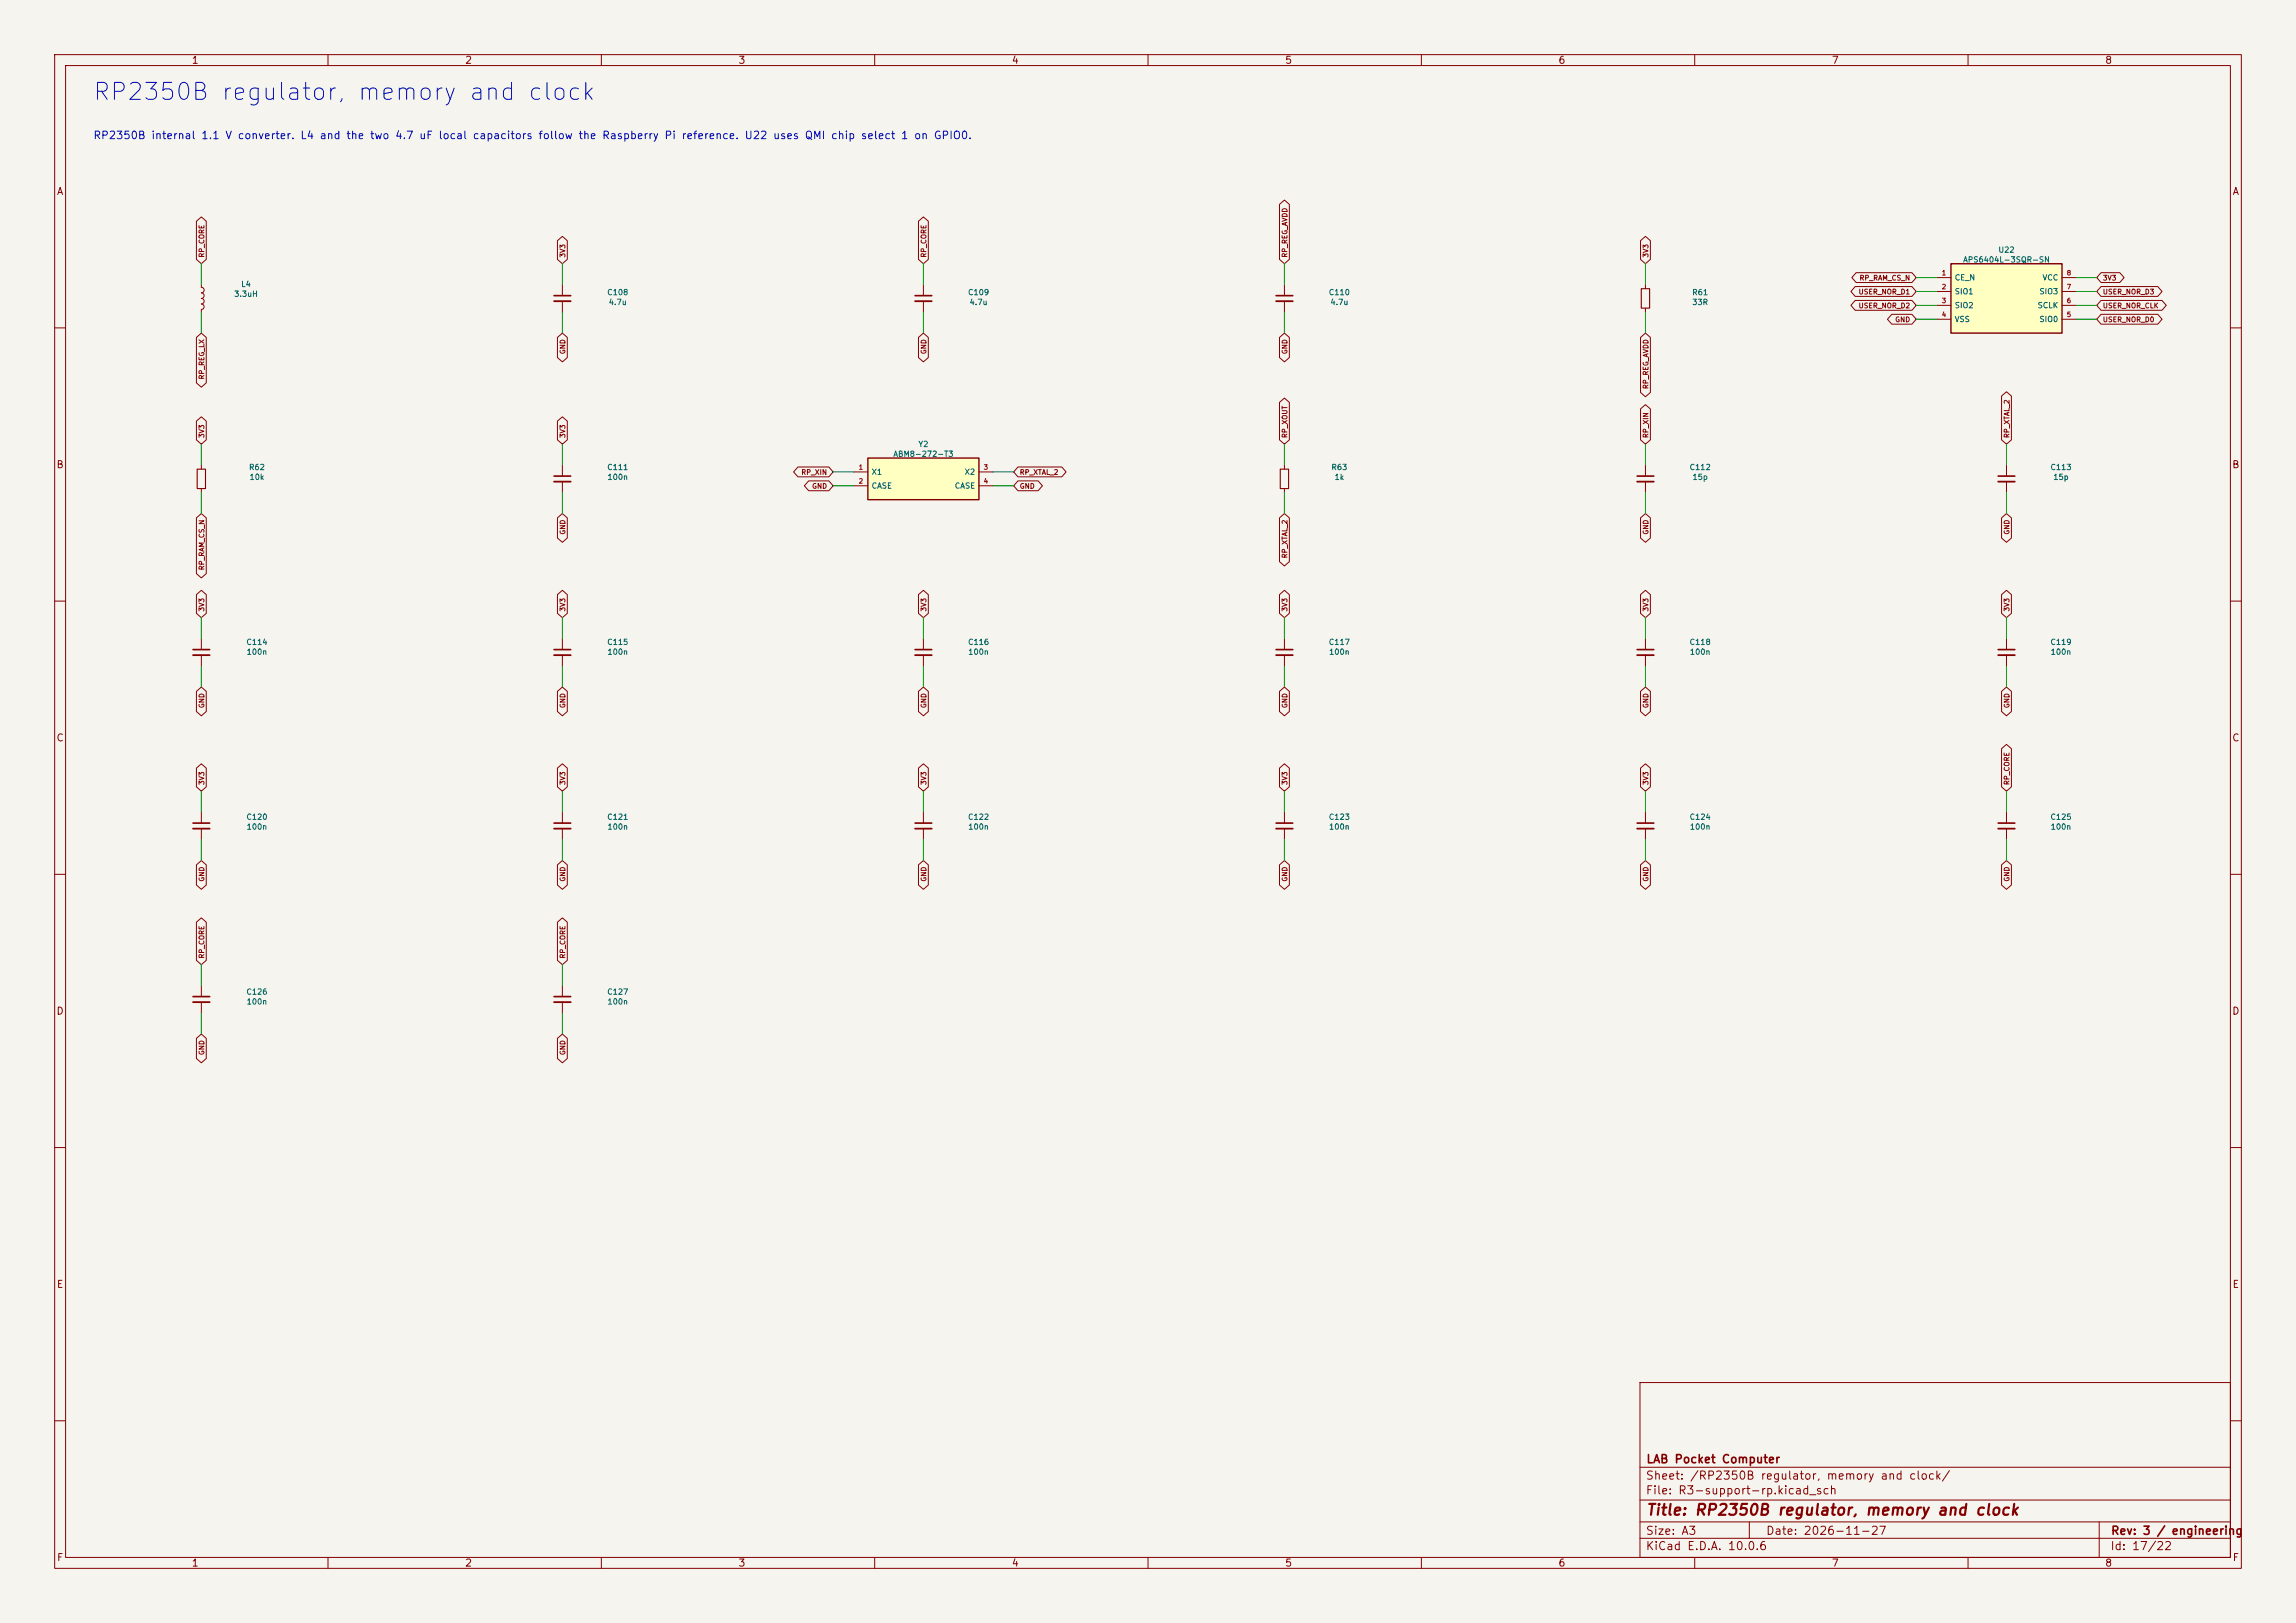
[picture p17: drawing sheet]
<svg xmlns="http://www.w3.org/2000/svg" width="420mm" height="297mm" viewBox="0 0 420 297" stroke-linecap="round" stroke-linejoin="round" font-family="sans-serif">
<defs><g id="words">
<text font-size="3.1" fill="#0000c2" x="16.8" y="19.1">RP2350B regulator, memory and clock</text>
<text font-size="2" fill="#840000" x="301" y="277.8">Title: RP2350B regulator, memory and clock</text>
<g font-size="1.5" fill="#840000">
<text x="301" y="268.1">LAB Pocket Computer</text>
<text x="300.9" y="273.8">File: R3-support-rp.kicad_sch</text>
<text x="300.9" y="271.1">Sheet: /RP2350B regulator, memory and clock/</text>
<text x="300.9" y="281.2">Size: A3</text>
<text x="322.9" y="281.2">Date: 2026-11-27</text>
<text x="386" y="281.2">Rev: 3 / engineering</text>
<text x="300.9" y="284">KiCad E.D.A. 10.0.6</text>
<text x="385.9" y="284">Id: 17/22</text>
</g>
<text font-size="1.4" fill="#0000c2" x="17" y="25.8">RP2350B internal 1.1 V converter. L4 and the two 4.7 uF local capacitors follow the Raspberry Pi reference. U22 uses QMI chip select 1 on GPIO0.</text>
<g font-size="1.3" fill="#840000">
<text x="35" y="12">1</text>
<text x="85" y="12">2</text>
<text x="135" y="12">3</text>
<text x="185" y="12">4</text>
<text x="235" y="12">5</text>
<text x="285" y="12">6</text>
<text x="335" y="12">7</text>
<text x="385" y="12">8</text>
<text x="10.3" y="36">A</text>
<text x="408.3" y="36">A</text>
<text x="10.2" y="86">B</text>
<text x="408.2" y="86">B</text>
<text x="10.2" y="136">C</text>
<text x="408.2" y="136">C</text>
<text x="10.2" y="186">D</text>
<text x="408.2" y="186">D</text>
<text x="10.3" y="236">E</text>
<text x="408.3" y="236">E</text>
<text x="10.3" y="286">F</text>
<text x="35" y="287">1</text>
<text x="85" y="287">2</text>
<text x="135" y="287">3</text>
<text x="185" y="287">4</text>
<text x="235" y="287">5</text>
<text x="285" y="287">6</text>
<text x="335" y="287">7</text>
<text x="385" y="287">8</text>
<text x="408.3" y="286">F</text>
</g>
<g font-size="1" fill="#006464">
<text x="365.5" y="46.5">U22</text>
<text x="44" y="52.8">L4</text>
<text x="357.5" y="51.6">CE_N</text>
<text x="359" y="48.3">APS6404L-3SQR-SN</text>
<text x="373.5" y="51.6">VCC</text>
<text x="42.7" y="54.6">3.3uH</text>
<text x="111" y="54.3">C108</text>
<text x="111.3" y="56.1">4.7u</text>
<text x="177" y="54.3">C109</text>
<text x="177.3" y="56.1">4.7u</text>
<text x="243" y="54.3">C110</text>
<text x="243.3" y="56.1">4.7u</text>
<text x="309.4" y="54.3">R61</text>
<text x="309.4" y="56.1">33R</text>
<text x="357.5" y="54.1">SIO1</text>
<text x="357.5" y="56.6">SIO2</text>
<text x="357.5" y="59.2">VSS</text>
<text x="372.6" y="56.6">SCLK</text>
<text x="373" y="59.2">SIO0</text>
<text x="373" y="54.1">SIO3</text>
<text x="163.3" y="83.8">ABM8-272-T3</text>
<text x="167.9" y="82">Y2</text>
<text x="45.4" y="86.3">R62</text>
<text x="45.5" y="88.1">10k</text>
<text x="111" y="86.3">C111</text>
<text x="111" y="88.1">100n</text>
<text x="159.4" y="87.1">X1</text>
<text x="159.4" y="89.7">CASE</text>
<text x="174.6" y="89.7">CASE</text>
<text x="176.4" y="87.1">X2</text>
<text x="243.4" y="86.3">R63</text>
<text x="244" y="88.1">1k</text>
<text x="309" y="86.3">C112</text>
<text x="309.5" y="88.1">15p</text>
<text x="375" y="86.3">C113</text>
<text x="375.5" y="88.1">15p</text>
<text x="45" y="118.3">C114</text>
<text x="111" y="118.3">C115</text>
<text x="177" y="118.3">C116</text>
<text x="243" y="118.3">C117</text>
<text x="309" y="118.3">C118</text>
<text x="375" y="118.3">C119</text>
<text x="45" y="120.1">100n</text>
<text x="111" y="120.1">100n</text>
<text x="177" y="120.1">100n</text>
<text x="243" y="120.1">100n</text>
<text x="309" y="120.1">100n</text>
<text x="375" y="120.1">100n</text>
<text x="45" y="150.3">C120</text>
<text x="45" y="152.1">100n</text>
<text x="111" y="150.3">C121</text>
<text x="111" y="152.1">100n</text>
<text x="177" y="150.3">C122</text>
<text x="177" y="152.1">100n</text>
<text x="243" y="150.3">C123</text>
<text x="243" y="152.1">100n</text>
<text x="309" y="150.3">C124</text>
<text x="309" y="152.1">100n</text>
<text x="375" y="150.3">C125</text>
<text x="375" y="152.1">100n</text>
<text x="45" y="182.3">C126</text>
<text x="45" y="184.1">100n</text>
<text x="111" y="182.3">C127</text>
<text x="111" y="184.1">100n</text>
</g>
<g font-size=".9" fill="#840000">
<text x="37.6" y="47.2" transform="rotate(-90 37.6 47.2)">RP_CORE</text>
<text x="103.6" y="47.2" transform="rotate(-90 103.6 47.2)">3V3</text>
<text x="169.7" y="47.2" transform="rotate(-90 169.7 47.2)">RP_CORE</text>
<text x="235.7" y="47.2" transform="rotate(-90 235.7 47.2)">RP_REG_AVDD</text>
<text x="301.7" y="47.2" transform="rotate(-90 301.7 47.2)">3V3</text>
<text x="340.1" y="51.5">RP_RAM_CS_N</text>
<text x="384.6" y="51.5">3V3</text>
<text x="339.9" y="54.1">USER_NOR_D1</text>
<text x="339.9" y="56.6">USER_NOR_D2</text>
<text x="346.6" y="59.2">GND</text>
<text x="384.6" y="59.2">USER_NOR_D0</text>
<text x="384.6" y="56.6">USER_NOR_CLK</text>
<text x="384.6" y="54.1">USER_NOR_D3</text>
<text x="103.6" y="64.9" transform="rotate(-90 103.6 64.9)">GND</text>
<text x="169.7" y="64.9" transform="rotate(-90 169.7 64.9)">GND</text>
<text x="235.7" y="64.9" transform="rotate(-90 235.7 64.9)">GND</text>
<text x="37.6" y="69.5" transform="rotate(-90 37.6 69.5)">RP_REG_LX</text>
<text x="301.7" y="71.3" transform="rotate(-90 301.7 71.3)">RP_REG_AVDD</text>
<text x="37.6" y="80.3" transform="rotate(-90 37.6 80.3)">3V3</text>
<text x="103.6" y="80.3" transform="rotate(-90 103.6 80.3)">3V3</text>
<text x="235.7" y="80.3" transform="rotate(-90 235.7 80.3)">RP_XOUT</text>
<text x="301.7" y="80.3" transform="rotate(-90 301.7 80.3)">RP_XIN</text>
<text x="367.8" y="80.3" transform="rotate(-90 367.8 80.3)">RP_XTAL_2</text>
<text x="146.5" y="87.1">RP_XIN</text>
<text x="148.5" y="89.6">GND</text>
<text x="186.4" y="89.6">GND</text>
<text x="186.4" y="87.1">RP_XTAL_2</text>
<text x="103.6" y="97.9" transform="rotate(-90 103.6 97.9)">GND</text>
<text x="301.7" y="97.9" transform="rotate(-90 301.7 97.9)">GND</text>
<text x="367.8" y="97.9" transform="rotate(-90 367.8 97.9)">GND</text>
<text x="37.6" y="104.4" transform="rotate(-90 37.6 104.4)">RP_RAM_CS_N</text>
<text x="235.7" y="102.3" transform="rotate(-90 235.7 102.3)">RP_XTAL_2</text>
<text x="37.6" y="112" transform="rotate(-90 37.6 112)">3V3</text>
<text x="103.6" y="112" transform="rotate(-90 103.6 112)">3V3</text>
<text x="169.7" y="112" transform="rotate(-90 169.7 112)">3V3</text>
<text x="235.7" y="112" transform="rotate(-90 235.7 112)">3V3</text>
<text x="301.7" y="112" transform="rotate(-90 301.7 112)">3V3</text>
<text x="367.8" y="112" transform="rotate(-90 367.8 112)">3V3</text>
<text x="37.6" y="129.7" transform="rotate(-90 37.6 129.7)">GND</text>
<text x="103.6" y="129.7" transform="rotate(-90 103.6 129.7)">GND</text>
<text x="169.7" y="129.7" transform="rotate(-90 169.7 129.7)">GND</text>
<text x="235.7" y="129.7" transform="rotate(-90 235.7 129.7)">GND</text>
<text x="301.7" y="129.7" transform="rotate(-90 301.7 129.7)">GND</text>
<text x="367.8" y="129.7" transform="rotate(-90 367.8 129.7)">GND</text>
<text x="37.6" y="143.8" transform="rotate(-90 37.6 143.8)">3V3</text>
<text x="103.6" y="143.8" transform="rotate(-90 103.6 143.8)">3V3</text>
<text x="169.7" y="143.8" transform="rotate(-90 169.7 143.8)">3V3</text>
<text x="235.7" y="143.8" transform="rotate(-90 235.7 143.8)">3V3</text>
<text x="301.7" y="143.8" transform="rotate(-90 301.7 143.8)">3V3</text>
<text x="367.8" y="143.8" transform="rotate(-90 367.8 143.8)">RP_CORE</text>
<text x="37.6" y="161.4" transform="rotate(-90 37.6 161.4)">GND</text>
<text x="103.6" y="161.4" transform="rotate(-90 103.6 161.4)">GND</text>
<text x="169.7" y="161.4" transform="rotate(-90 169.7 161.4)">GND</text>
<text x="235.7" y="161.4" transform="rotate(-90 235.7 161.4)">GND</text>
<text x="301.7" y="161.4" transform="rotate(-90 301.7 161.4)">GND</text>
<text x="367.8" y="161.4" transform="rotate(-90 367.8 161.4)">GND</text>
<text x="37.6" y="175.5" transform="rotate(-90 37.6 175.5)">RP_CORE</text>
<text x="103.6" y="175.5" transform="rotate(-90 103.6 175.5)">RP_CORE</text>
<text x="37.6" y="193.2" transform="rotate(-90 37.6 193.2)">GND</text>
<text x="103.6" y="193.2" transform="rotate(-90 103.6 193.2)">GND</text>
</g>
<g font-size=".9" fill="#a90000">
<text x="355.1" y="50.6">1</text>
<text x="355.1" y="53.1">2</text>
<text x="378" y="53.1">7</text>
<text x="378" y="50.6">8</text>
<text x="355.1" y="55.7">3</text>
<text x="355.1" y="58.2">4</text>
<text x="378" y="58.2">5</text>
<text x="378" y="55.7">6</text>
<text x="157" y="86.1">1</text>
<text x="157" y="88.7">2</text>
<text x="179.9" y="86.1">3</text>
<text x="179.9" y="88.7">4</text>
</g>
</g></defs>
<path d="M0 0h420v297h-420z" fill="#f5f4ef" stroke="#f5f4ef" stroke-width=".18"/>
<g fill="none" stroke="#840000" stroke-width=".18">
<path d="M10 10h400v277h-400zM12 12h396v273h-396zM60 10v2M110 10v2M160 10v2M210 10v2M260 10v2M310 10v2M360 10v2M10 60h2M408 60h2M36.8 85.1v.8"/>
<path d="M36.8 89.4v.8M10 110h2M408 110h2M10 160h2M102.9 148.6v2M102.9 151.6v2.1M408 160h2M10 210h2M408 210h2M300 253h108v32h-108zM10 260h2M300 278.5h108"/>
<path d="M300 274.5h108M300 268.5h108M320 278.5v3M384 278.5v6.5M408 260h2M60 285v2M110 285v2M160 285v2M210 285v2M260 285v2M300 281.5h108M310 285v2"/>
<path d="M360 285v2"/>
</g>
<path d="M36.1 85.9h1.5v3.5h-1.5z" fill="none" stroke="#840000" stroke-width=".2"/>
<path d="M101.3 150.6h3.1" fill="none" stroke="#840000" stroke-width=".3"/>
<path d="M101.3 151.6h3.1" fill="none" stroke="#840000" stroke-width=".33"/>
<path d="M356.9 48.3h20.3v12.7h-20.3z" fill="#ffffc2"/>
<path d="M356.9 48.3h20.3v12.7h-20.3z" fill="none" stroke="#840000" stroke-width=".25"/>
<g fill="none" stroke="#840000" stroke-width=".18">
<path d="M36.8 52.1v.5l.4 .1 .1 .4-.1 .4-.4 .1 .3 .1 .2 .2-.1 .5-.4 .2 .4 .2 .1 .3-.1 .4-.4 .1 .4 .2 .1 .5-.5 .3M36.8 56.6v.6M102.9 52.1v2M102.9 55.1v2.1M234.9 52.1v2M234.9 55.1v2.1M301 52.1v.7M301 56.4v.8M354.3 50.8h2.6M354.3 53.3h2.6M354.3 55.9h2.6M354.3 58.4h2.6"/>
<path d="M377.2 50.8h2.5M377.2 53.3h2.5M377.2 55.9h2.5M377.2 58.4h2.5M102.9 85.1v2M102.9 88.1v2.1M234.9 85.1v.8M234.9 89.4v.8M301 85.1v2M301 88.1v2.1M367 85.1v2M367 88.1v2.1"/>
<path d="M36.8 116.8v2.1M36.8 119.9v2M102.9 116.8v2.1M102.9 119.9v2M168.9 116.8v2.1M168.9 119.9v2M234.9 116.8v2.1M234.9 119.9v2M301 116.8v2.1M301 119.9v2M367 116.8v2.1M367 119.9v2"/>
<path d="M36.8 148.6v2M36.8 151.6v2.1M168.9 148.6v2M168.9 151.6v2.1M234.9 148.6v2M234.9 151.6v2.1M301 148.6v2M301 151.6v2.1M367 148.6v2M367 151.6v2.1M102.9 180.3v2.1M102.9 183.4v2"/>
</g>
<g fill="none" stroke="#840000" stroke-width=".3">
<path d="M101.3 54.1h3.1M233.4 54.1h3.1M101.3 87.1h3.1M299.5 87.1h3M365.5 87.1h3.1M35.3 118.9h3.1M101.3 118.9h3.1M167.4 118.9h3M233.4 118.9h3.1M299.5 118.9h3M365.5 118.9h3.1M35.3 150.6h3.1"/>
<path d="M167.4 150.6h3M233.4 150.6h3.1M299.5 150.6h3M365.5 150.6h3.1M101.3 182.4h3.1"/>
</g>
<g fill="none" stroke="#840000" stroke-width=".33">
<path d="M101.3 55.1h3.1M233.4 55.1h3.1M101.3 88.1h3.1M299.5 88.1h3M365.5 88.1h3.1M35.3 119.9h3.1M101.3 119.9h3.1M167.4 119.9h3M233.4 119.9h3.1M299.5 119.9h3M365.5 119.9h3.1M35.3 151.6h3.1"/>
<path d="M167.4 151.6h3M233.4 151.6h3.1M299.5 151.6h3M365.5 151.6h3.1M101.3 183.4h3.1"/>
</g>
<path d="M300.2 52.8h1.6v3.6h-1.6zM234.2 85.9h1.5v3.5h-1.5z" fill="none" stroke="#840000" stroke-width=".2"/>
<path d="M158.7 83.8h20.4v7.6h-20.4z" fill="#ffffc2"/>
<path d="M158.7 83.8h20.4v7.6h-20.4z" fill="none" stroke="#840000" stroke-width=".25"/>
<g fill="none" stroke="#840000" stroke-width=".18">
<path d="M234 37.4l.9-.8 1 .8v10.1l-1 .8-.9-.8zM35.9 40.5l.9-.8 .9 .8v7l-.9 .8-.9-.8zM102 44l.9-.7 .9 .7v3.5l-.9 .8-.9-.8zM168 40.5l.9-.8 .9 .8v7l-.9 .8-.9-.8zM168.9 52.1v2M168.9 55.1v2.1M300.1 44l.9-.7 .9 .7v3.5l-.9 .8-.9-.8zM339.4 52.4h10.3l.8 .9-.8 .9h-10.3l-.8-.9zM339.4 55h10.3l.8 .9-.8 .9h-10.3l-.8-.9zM339.5 49.9h10.2l.8 .9-.8 .9h-10.2l-.8-.9zM346 57.5h3.7l.8 .9-.8 .9h-3.7l-.7-.9zM384.3 57.5h10.4l.8 .9-.8 .9h-10.4l-.8-.9z"/>
<path d="M384.3 55h11.2l.8 .9-.8 .9h-11.2l-.8-.9zM384.3 52.4h10.4l.8 .9-.8 .9h-10.4l-.8-.9zM384.3 49.9h3.5l.7 .9-.7 .9h-3.5l-.8-.9zM35.9 77.1l.9-.8 .9 .8v3.4l-.9 .8-.9-.8zM35.9 61.7l.9-.7 .9 .7v8.4l-.9 .8-.9-.8zM102 77.1l.9-.8 .9 .8v3.4l-.9 .8-.9-.8zM102 61.7l.9-.7 .9 .7v3.7l-.9 .8-.9-.8zM168 61.7l.9-.7 .9 .7v3.7l-.9 .8-.9-.8zM234 73.6l.9-.8 1 .8v6.9l-1 .8-.9-.8zM234 61.7l.9-.7 1 .7v3.7l-1 .8-.9-.8zM300.1 61.7l.9-.7 .9 .7v10.1l-.9 .8-.9-.8zM300.1 74.8l.9-.8 .9 .8v5.7l-.9 .8-.9-.8z"/>
<path d="M366.1 72.5l.9-.8 .9 .8v8l-.9 .8-.9-.8zM35.9 94.8l.9-.8 .9 .8v10.2l-.9 .8-.9-.8zM102 94.8l.9-.8 .9 .8v3.7l-.9 .7-.9-.7zM146 85.5h5.6l.8 .9-.8 .9h-5.6l-.8-.9zM147.9 88h3.7l.8 .9-.8 .9h-3.7l-.8-.9zM156.2 86.4h2.5M156.2 88.9h2.5M179.1 86.4h2.5M179.1 88.9h2.5M186.2 88h3.7l.8 .9-.8 .9h-3.7l-.8-.9zM186.2 85.5h8l.8 .9-.8 .9h-8l-.8-.9zM234 94.8l.9-.8 1 .8v8l-1 .8-.9-.8z"/>
<path d="M300.1 94.8l.9-.8 .9 .8v3.7l-.9 .7-.9-.7zM366.1 94.8l.9-.8 .9 .8v3.7l-.9 .7-.9-.7zM35.9 108.8l.9-.8 .9 .8v3.4l-.9 .8-.9-.8zM102 108.8l.9-.8 .9 .8v3.4l-.9 .8-.9-.8zM168 108.8l.9-.8 .9 .8v3.4l-.9 .8-.9-.8zM234 108.8l.9-.8 1 .8v3.4l-1 .8-.9-.8zM300.1 108.8l.9-.8 .9 .8v3.4l-.9 .8-.9-.8zM366.1 108.8l.9-.8 .9 .8v3.4l-.9 .8-.9-.8zM35.9 126.5l.9-.8 .9 .8v3.7l-.9 .8-.9-.8zM102 126.5l.9-.8 .9 .8v3.7l-.9 .8-.9-.8zM168 126.5l.9-.8 .9 .8v3.7l-.9 .8-.9-.8zM234 126.5l.9-.8 1 .8v3.7l-1 .8-.9-.8z"/>
<path d="M300.1 126.5l.9-.8 .9 .8v3.7l-.9 .8-.9-.8zM366.1 137l.9-.8 .9 .8v7l-.9 .8-.9-.8zM366.1 126.5l.9-.8 .9 .8v3.7l-.9 .8-.9-.8zM35.9 140.6l.9-.8 .9 .8v3.4l-.9 .8-.9-.8zM35.9 158.3l.9-.8 .9 .8v3.7l-.9 .7-.9-.7zM102 158.3l.9-.8 .9 .8v3.7l-.9 .7-.9-.7zM102 140.6l.9-.8 .9 .8v3.4l-.9 .8-.9-.8zM168 140.6l.9-.8 .9 .8v3.4l-.9 .8-.9-.8zM168 158.3l.9-.8 .9 .8v3.7l-.9 .7-.9-.7zM234 158.3l.9-.8 1 .8v3.7l-1 .7-.9-.7zM234 140.6l.9-.8 1 .8v3.4l-1 .8-.9-.8zM300.1 140.6l.9-.8 .9 .8v3.4l-.9 .8-.9-.8z"/>
<path d="M300.1 158.3l.9-.8 .9 .8v3.7l-.9 .7-.9-.7zM366.1 158.3l.9-.8 .9 .8v3.7l-.9 .7-.9-.7zM35.9 168.8l.9-.8 .9 .8v6.9l-.9 .8-.9-.8zM102 168.8l.9-.8 .9 .8v6.9l-.9 .8-.9-.8zM35.9 190l.9-.8 .9 .8v3.7l-.9 .8-.9-.8zM36.8 180.3v2.1M36.8 183.4v2M102 190l.9-.8 .9 .8v3.7l-.9 .8-.9-.8z"/>
</g>
<path d="M167.4 54.1h3M35.3 182.4h3.1" fill="none" stroke="#840000" stroke-width=".3"/>
<path d="M167.4 55.1h3M35.3 183.4h3.1" fill="none" stroke="#840000" stroke-width=".33"/>
<g fill="none" stroke="#009600" stroke-width=".18">
<path d="M36.8 48.3v3.8M36.8 57.2v3.8M102.9 48.3v3.8M102.9 57.2v3.8M168.9 48.3v3.8M168.9 57.2v3.8M234.9 48.3v3.8M234.9 57.2v3.8M301 48.3v3.8M301 57.2v3.8M350.5 53.3h3.8M350.5 55.9h3.8"/>
<path d="M350.5 58.4h3.8M350.5 50.8h3.8M379.7 53.3h3.8M379.7 55.9h3.8M379.7 58.4h3.8M379.7 50.8h3.8M36.8 81.3v3.8M36.8 90.2v3.8M102.9 81.3v3.8M102.9 90.2v3.8M152.4 88.9h3.8M152.4 86.4h3.8"/>
<path d="M181.6 88.9h3.8M181.6 86.4h3.8M234.9 81.3v3.8M234.9 90.2v3.8M301 81.3v3.8M301 90.2v3.8M367 81.3v3.8M367 90.2v3.8M36.8 113v3.8M102.9 113v3.8M168.9 113v3.8M234.9 113v3.8"/>
<path d="M301 113v3.8M367 113v3.8M36.8 121.9v3.8M102.9 121.9v3.8M168.9 121.9v3.8M234.9 121.9v3.8M301 121.9v3.8M367 121.9v3.8M36.8 144.8v3.8M36.8 153.7v3.8M102.9 144.8v3.8M102.9 153.7v3.8"/>
<path d="M168.9 144.8v3.8M168.9 153.7v3.8M234.9 144.8v3.8M234.9 153.7v3.8M301 144.8v3.8M301 153.7v3.8M367 144.8v3.8M367 153.7v3.8M36.8 176.5v3.8M102.9 176.5v3.8M36.8 185.4v3.8M102.9 185.4v3.8"/>
</g>
<use href="#words"/>
</svg>
